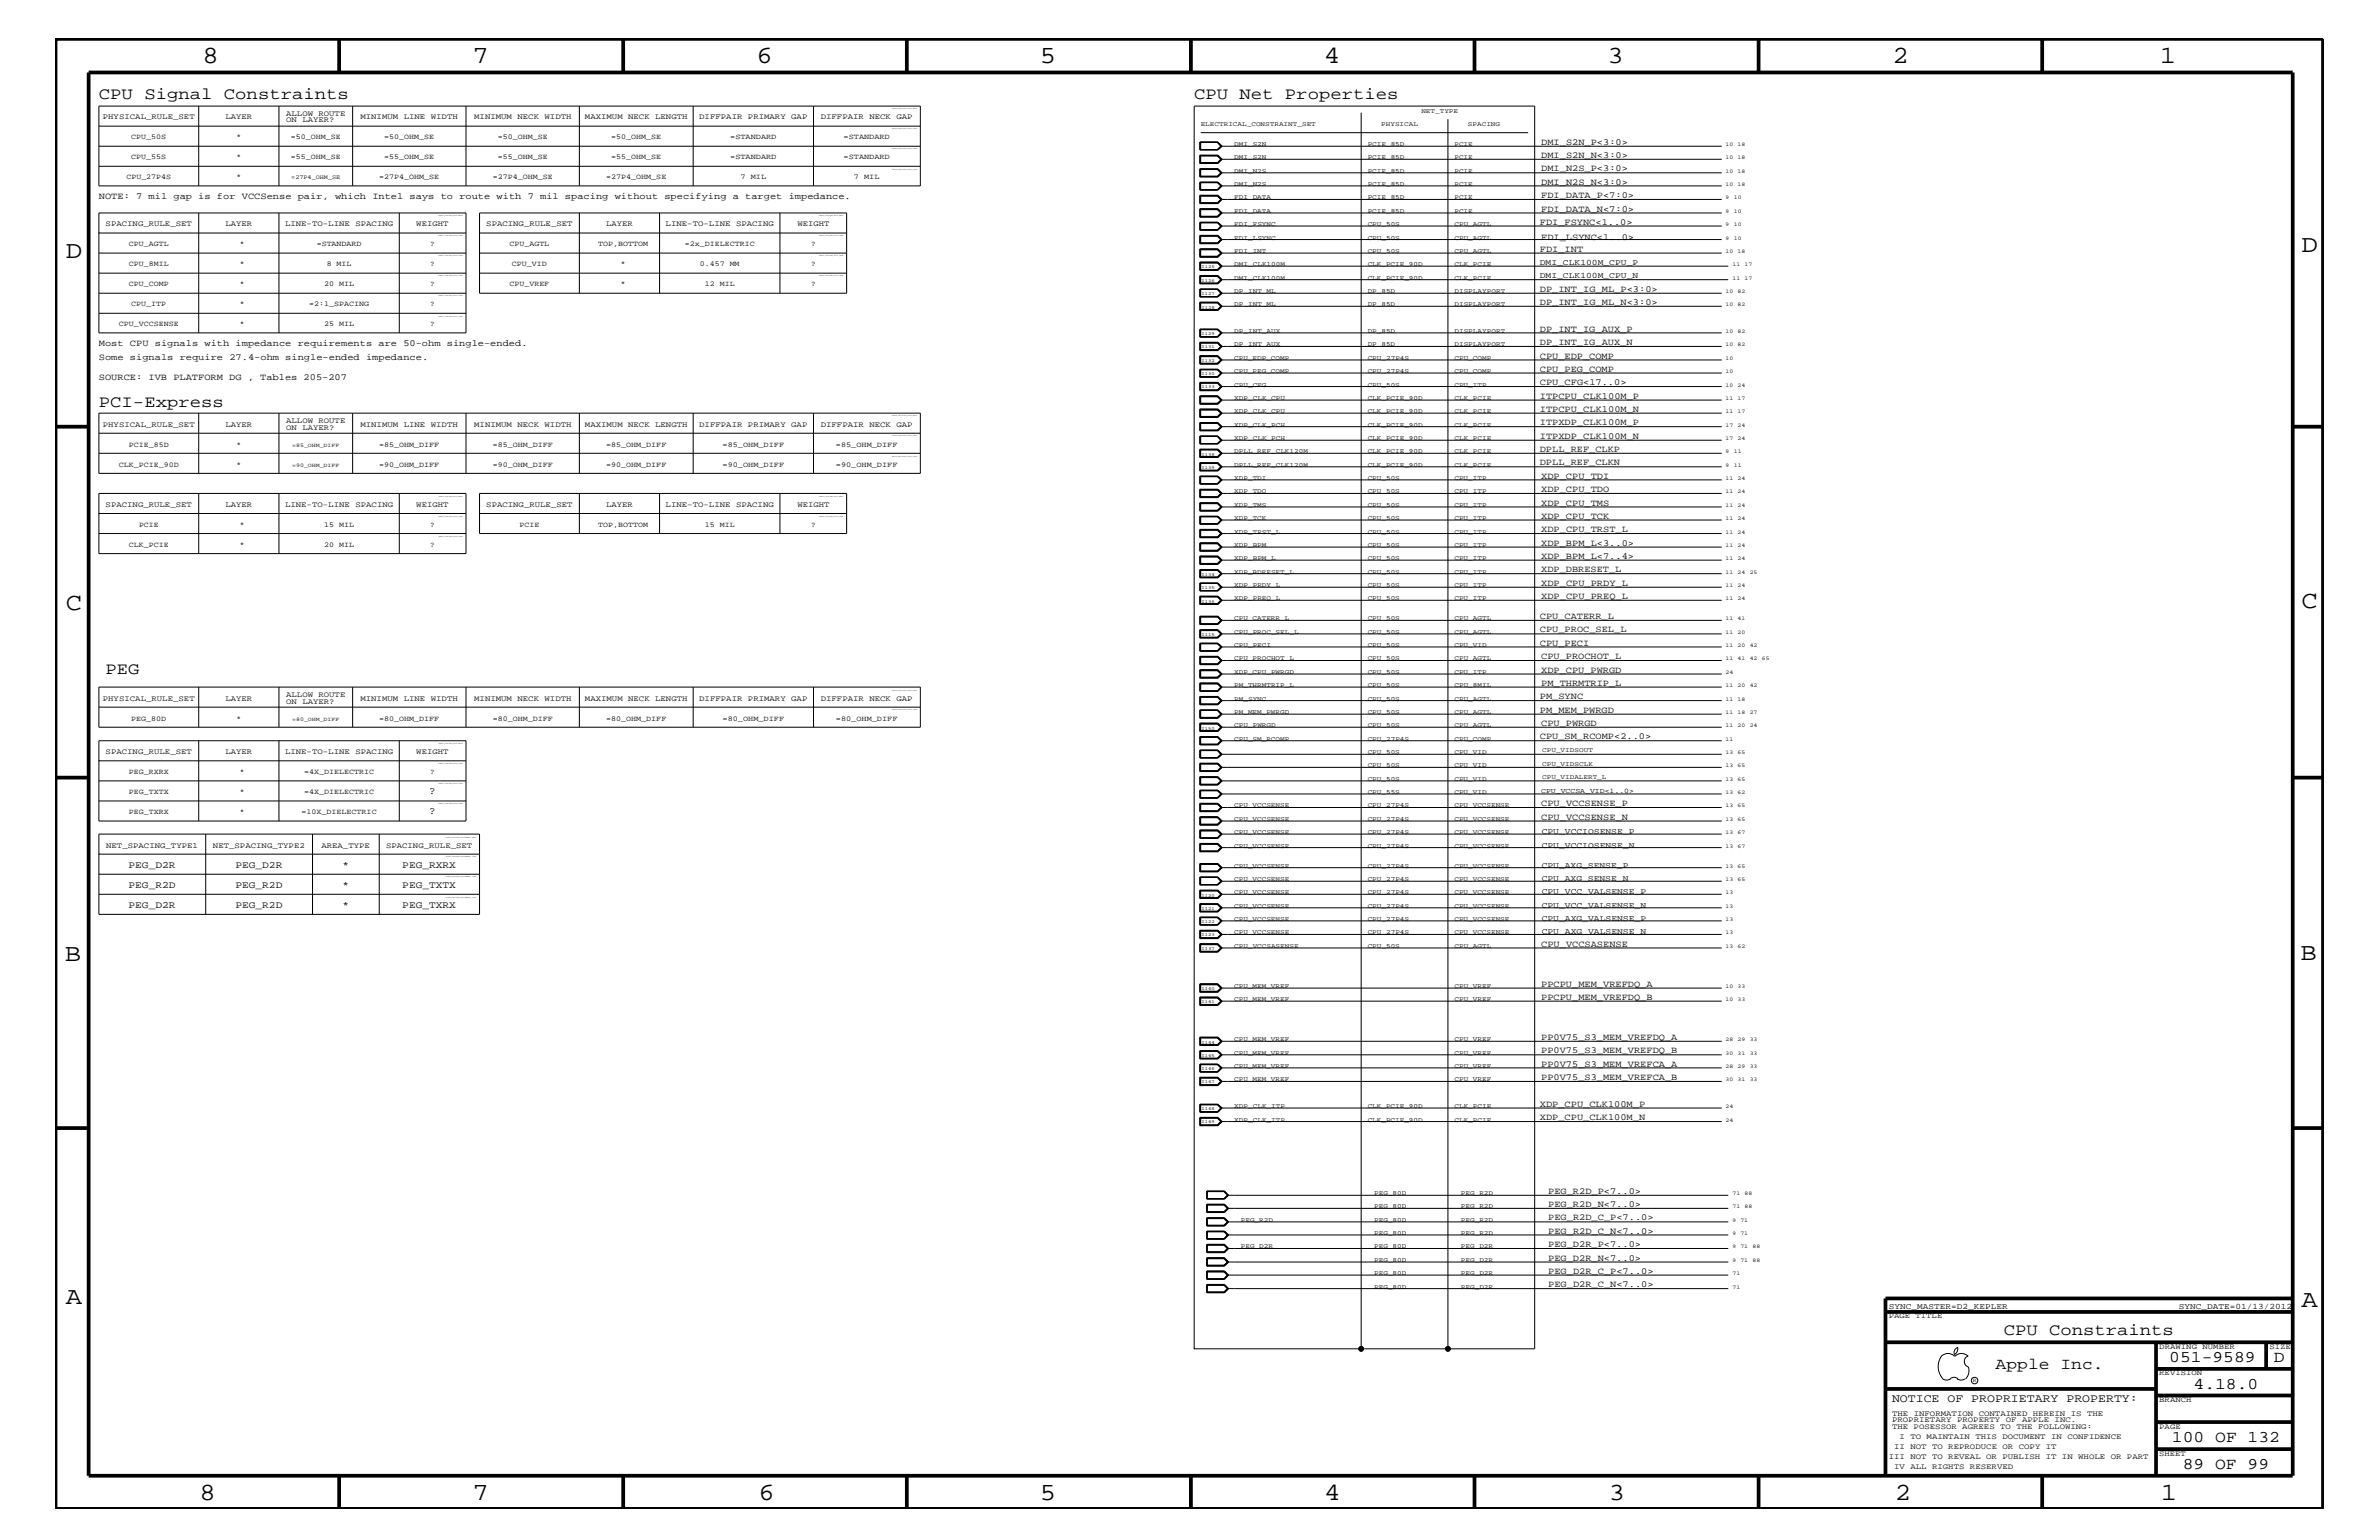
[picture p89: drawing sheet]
<svg xmlns="http://www.w3.org/2000/svg" width="432mm" height="279mm" viewBox="0 0 432 279" stroke-linecap="round" stroke-linejoin="round" font-family="sans-serif">
<defs><g id="words">
<g font-size="4.5">
<text x="36.7" y="11.5">8</text>
<text x="85.8" y="11.5">7</text>
<text x="137.3" y="11.5">6</text>
<text x="188.7" y="11.5">5</text>
<text x="240.3" y="11.5">4</text>
<text x="291.8" y="11.5">3</text>
<text x="343.5" y="11.5">2</text>
<text x="392" y="11.5">1</text>
<text x="11.9" y="46.8">D</text>
<text x="417.7" y="45.7">D</text>
<text x="11.9" y="110.6">C</text>
<text x="417.7" y="110.3">C</text>
<text x="11.8" y="174.3">B</text>
<text x="417.6" y="174.2">B</text>
<text x="11.9" y="236.7">A</text>
<text x="417.7" y="237.1">A</text>
<text x="36.2" y="272.1">8</text>
<text x="85.8" y="272.1">7</text>
<text x="137.7" y="272.1">6</text>
<text x="188.7" y="272.1">5</text>
<text x="240.4" y="272.1">4</text>
<text x="292" y="272.1">3</text>
<text x="343.9" y="272.1">2</text>
<text x="392.2" y="272.1">1</text>
</g>
<g font-size="3">
<text x="17.9" y="18">CPU Signal Constraints</text>
<text x="216.7" y="18">CPU Net Properties</text>
<text x="17.9" y="73.8">PCI-Express</text>
<text x="19.1" y="122.3">PEG</text>
<text x="363.7" y="242.3">CPU Constraints</text>
<text x="362.2" y="248.4">Apple Inc.</text>
<text x="393.7" y="247.1">051-9589</text>
<text x="398.1" y="252">4.18.0</text>
<text x="412.7" y="247.1">D</text>
<text x="394.2" y="261.6">100 OF 132</text>
<text x="396.2" y="266.6">89 OF 99</text>
</g>
<text font-size="2.1" x="343.4" y="254.4">NOTICE OF PROPRIETARY PROPERTY:</text>
<g font-size="1.9">
<text x="77.9" y="144">?</text>
<text x="77.9" y="147.7">?</text>
</g>
<g font-size="1.8">
<text x="23.3" y="161.1">PEG_R2D</text>
<text x="23.3" y="157.4">PEG_D2R</text>
<text x="42.7" y="161.1">PEG_R2D</text>
<text x="42.7" y="157.4">PEG_D2R</text>
<text x="62.1" y="161.1">*</text>
<text x="62.1" y="157.4">*</text>
<text x="73" y="161.1">PEG_TXTX</text>
<text x="73" y="157.4">PEG_RXRX</text>
<text x="23.3" y="164.7">PEG_D2R</text>
<text x="42.7" y="164.7">PEG_R2D</text>
<text x="62.1" y="164.7">*</text>
<text x="73" y="164.7">PEG_TXRX</text>
</g>
<g font-size="1.7">
<text x="279.7" y="26.3">DMI_S2N_P&lt;3:0&gt;</text>
<text x="279.7" y="28.6">DMI_S2N_N&lt;3:0&gt;</text>
<text x="279.7" y="35.9">FDI_DATA_P&lt;7:0&gt;</text>
<text x="279.7" y="33.6">DMI_N2S_N&lt;3:0&gt;</text>
<text x="279.7" y="31.1">DMI_N2S_P&lt;3:0&gt;</text>
<text x="17.9" y="36.2">NOTE: 7 mil gap is for VCCSense pair, which Intel says to route with 7 mil spacing without specifying a target impedance.</text>
<text x="279.5" y="40.8">FDI_FSYNC&lt;1..0&gt;</text>
<text x="279.7" y="38.4">FDI_DATA_N&lt;7:0&gt;</text>
<text x="279.5" y="45.7">FDI_INT</text>
<text x="279.7" y="43.5">FDI_LSYNC&lt;1..0&gt;</text>
<text x="279.5" y="52.9">DP_INT_IG_ML_P&lt;3:0&gt;</text>
<text x="279.5" y="55.3">DP_INT_IG_ML_N&lt;3:0&gt;</text>
<text x="17.9" y="65.3">Some signals require 27.4-ohm single-ended impedance.</text>
<text x="17.9" y="62.9">Most CPU signals with impedance requirements are 50-ohm single-ended.</text>
<text x="279.5" y="65.1">CPU_EDP_COMP</text>
<text x="279.5" y="62.6">DP_INT_IG_AUX_N</text>
<text x="279.5" y="60.2">DP_INT_IG_AUX_P</text>
<text x="17.9" y="68.9">SOURCE: IVB PLATFORM DG , Tables 205-207</text>
<text x="279.5" y="69.9">CPU_CFG&lt;17..0&gt;</text>
<text x="279.5" y="67.5">CPU_PEG_COMP</text>
<text x="279.5" y="74.7">ITPCPU_CLK100M_N</text>
<text x="279.5" y="72.3">ITPCPU_CLK100M_P</text>
<text x="279.5" y="77.2">ITPXDP_CLK100M_P</text>
<text x="279.5" y="82">DPLL_REF_CLKP</text>
<text x="279.5" y="79.6">ITPXDP_CLK100M_N</text>
<text x="279.5" y="84.4">DPLL_REF_CLKN</text>
<text x="279.7" y="86.9">XDP_CPU_TDI</text>
<text x="279.7" y="89.3">XDP_CPU_TDO</text>
<text x="279.7" y="91.7">XDP_CPU_TMS</text>
<text x="279.7" y="94.2">XDP_CPU_TCK</text>
<text x="279.7" y="101.4">XDP_BPM_L&lt;7..4&gt;</text>
<text x="279.7" y="96.5">XDP_CPU_TRST_L</text>
<text x="279.7" y="99">XDP_BPM_L&lt;3..0&gt;</text>
<text x="279.7" y="106.3">XDP_CPU_PRDY_L</text>
<text x="279.7" y="103.8">XDP_DBRESET_L</text>
<text x="279.5" y="112.3">CPU_CATERR_L</text>
<text x="279.7" y="108.7">XDP_CPU_PREQ_L</text>
<text x="279.5" y="117.2">CPU_PECI</text>
<text x="279.5" y="114.8">CPU_PROC_SEL_L</text>
<text x="279.7" y="119.6">CPU_PROCHOT_L</text>
<text x="279.7" y="122">XDP_CPU_PWRGD</text>
<text x="279.7" y="124.4">PM_THRMTRIP_L</text>
<text x="279.5" y="129.3">PM_MEM_PWRGD</text>
<text x="279.5" y="126.9">PM_SYNC</text>
<text x="279.7" y="131.7">CPU_PWRGD</text>
<text x="279.5" y="134.1">CPU_SM_RCOMP&lt;2..0&gt;</text>
<text x="279.7" y="146.2">CPU_VCCSENSE_P</text>
<text x="279.7" y="148.7">CPU_VCCSENSE_N</text>
<text x="279.7" y="171.7">CPU_VCCSASENSE</text>
<text x="279.7" y="179">PPCPU_MEM_VREFDQ_A</text>
<text x="279.7" y="181.4">PPCPU_MEM_VREFDQ_B</text>
<text x="279.7" y="188.7">PP0V75_S3_MEM_VREFDQ_A</text>
<text x="279.7" y="191.1">PP0V75_S3_MEM_VREFDQ_B</text>
<text x="279.7" y="193.6">PP0V75_S3_MEM_VREFCA_A</text>
<text x="279.7" y="195.9">PP0V75_S3_MEM_VREFCA_B</text>
<text x="279.5" y="203.2">XDP_CPU_CLK100M_N</text>
<text x="279.5" y="200.9">XDP_CPU_CLK100M_P</text>
<text x="281" y="216.6">PEG_R2D_P&lt;7..0&gt;</text>
<text x="281" y="219">PEG_R2D_N&lt;7..0&gt;</text>
<text x="281" y="221.4">PEG_R2D_C_P&lt;7..0&gt;</text>
<text x="281" y="223.9">PEG_R2D_C_N&lt;7..0&gt;</text>
<text x="281" y="226.3">PEG_D2R_P&lt;7..0&gt;</text>
<text x="281" y="231.1">PEG_D2R_C_P&lt;7..0&gt;</text>
<text x="281" y="233.5">PEG_D2R_C_N&lt;7..0&gt;</text>
<text x="281" y="228.7">PEG_D2R_N&lt;7..0&gt;</text>
</g>
<g font-size="1.5">
<text x="279.5" y="48">DMI_CLK100M_CPU_P</text>
<text x="279.5" y="50.5">DMI_CLK100M_CPU_N</text>
<text x="279.8" y="153.8">CPU_VCCIOSENSE_N</text>
<text x="279.8" y="151.3">CPU_VCCIOSENSE_P</text>
<text x="279.8" y="159.9">CPU_AXG_SENSE_N</text>
<text x="279.8" y="157.4">CPU_AXG_SENSE_P</text>
<text x="279.8" y="164.7">CPU_VCC_VALSENSE_N</text>
<text x="279.8" y="167.1">CPU_AXG_VALSENSE_P</text>
<text x="279.8" y="162.2">CPU_VCC_VALSENSE_P</text>
<text x="279.8" y="169.5">CPU_AXG_VALSENSE_N</text>
<text x="342.8" y="237.4">SYNC_MASTER=D2_KEPLER</text>
<text x="395.5" y="237.4">SYNC_DATE=01/13/2012</text>
</g>
<g font-size="1.4">
<text x="18.7" y="21.6">PHYSICAL_RULE_SET</text>
<text x="40.9" y="21.6">LAYER</text>
<text x="51.9" y="21">ALLOW ROUTE</text>
<text x="51.9" y="22.2">ON LAYER?</text>
<text x="65.4" y="21.6">MINIMUM LINE WIDTH</text>
<text x="86.1" y="21.6">MINIMUM NECK WIDTH</text>
<text x="106.2" y="21.6">MAXIMUM NECK LENGTH</text>
<text x="126.9" y="21.6">DIFFPAIR PRIMARY GAP</text>
<text x="149" y="21.6">DIFFPAIR NECK GAP</text>
<text x="23.8" y="25.3">CPU_50S</text>
<text x="23.8" y="28.9">CPU_55S</text>
<text x="42.9" y="25.3">*</text>
<text x="42.9" y="28.9">*</text>
<text x="52.8" y="28.9">=55_OHM_SE</text>
<text x="52.8" y="25.3">=50_OHM_SE</text>
<text x="69.7" y="25.3">=50_OHM_SE</text>
<text x="69.7" y="28.9">=55_OHM_SE</text>
<text x="90.4" y="25.3">=50_OHM_SE</text>
<text x="90.4" y="28.9">=55_OHM_SE</text>
<text x="111" y="25.3">=50_OHM_SE</text>
<text x="111" y="28.9">=55_OHM_SE</text>
<text x="132.5" y="25.3">=STANDARD</text>
<text x="132.5" y="28.9">=STANDARD</text>
<text x="153.1" y="25.3">=STANDARD</text>
<text x="153.1" y="28.9">=STANDARD</text>
<text x="22.9" y="32.5">CPU_27P4S</text>
<text x="42.9" y="32.5">*</text>
<text x="68.8" y="32.5">=27P4_OHM_SE</text>
<text x="89.5" y="32.5">=27P4_OHM_SE</text>
<text x="110" y="32.5">=27P4_OHM_SE</text>
<text x="134.4" y="32.5">7 MIL</text>
<text x="155" y="32.5">7 MIL</text>
<text x="19.2" y="41">SPACING_RULE_SET</text>
<text x="40.9" y="41">LAYER</text>
<text x="51.7" y="41">LINE-TO-LINE SPACING</text>
<text x="75.6" y="41">WEIGHT</text>
<text x="88.3" y="41">SPACING_RULE_SET</text>
<text x="110" y="41">LAYER</text>
<text x="120.8" y="41">LINE-TO-LINE SPACING</text>
<text x="144.7" y="41">WEIGHT</text>
<text x="23.4" y="44.6">CPU_AGTL</text>
<text x="43.5" y="44.6">*</text>
<text x="57.5" y="44.6">=STANDARD</text>
<text x="78.1" y="44.6">?</text>
<text x="92.5" y="44.6">CPU_AGTL</text>
<text x="108.6" y="44.6">TOP,BOTTOM</text>
<text x="124.3" y="44.6">=2x_DIELECTRIC</text>
<text x="147.2" y="44.6">?</text>
<text x="23.4" y="51.9">CPU_COMP</text>
<text x="23.4" y="48.3">CPU_8MIL</text>
<text x="43.5" y="51.9">*</text>
<text x="43.5" y="48.3">*</text>
<text x="58.8" y="51.9">20 MIL</text>
<text x="59.3" y="48.3">8 MIL</text>
<text x="78.1" y="51.9">?</text>
<text x="78.1" y="48.3">?</text>
<text x="92.5" y="51.9">CPU_VREF</text>
<text x="92.9" y="48.3">CPU_VID</text>
<text x="112.7" y="51.9">*</text>
<text x="112.7" y="48.3">*</text>
<text x="127" y="48.3">0.457 MM</text>
<text x="127.9" y="51.9">12 MIL</text>
<text x="147.2" y="48.3">?</text>
<text x="147.2" y="51.9">?</text>
<text x="21.5" y="59.2">CPU_VCCSENSE</text>
<text x="23.8" y="55.6">CPU_ITP</text>
<text x="43.5" y="59.2">*</text>
<text x="43.5" y="55.6">*</text>
<text x="56.1" y="55.6">=2:1_SPACING</text>
<text x="58.8" y="59.2">25 MIL</text>
<text x="78.1" y="59.2">?</text>
<text x="78.1" y="55.6">?</text>
<text x="18.7" y="77.4">PHYSICAL_RULE_SET</text>
<text x="40.9" y="77.4">LAYER</text>
<text x="51.9" y="76.8">ALLOW ROUTE</text>
<text x="65.4" y="77.4">MINIMUM LINE WIDTH</text>
<text x="86.1" y="77.4">MINIMUM NECK WIDTH</text>
<text x="106.2" y="77.4">MAXIMUM NECK LENGTH</text>
<text x="126.9" y="77.4">DIFFPAIR PRIMARY GAP</text>
<text x="149" y="77.4">DIFFPAIR NECK GAP</text>
<text x="23.4" y="81.1">PCIE_85D</text>
<text x="42.9" y="81.1">*</text>
<text x="51.9" y="78">ON LAYER?</text>
<text x="68.8" y="81.1">=85_OHM_DIFF</text>
<text x="89.5" y="81.1">=85_OHM_DIFF</text>
<text x="110" y="81.1">=85_OHM_DIFF</text>
<text x="131.1" y="81.1">=85_OHM_DIFF</text>
<text x="151.7" y="81.1">=85_OHM_DIFF</text>
<text x="21.5" y="84.7">CLK_PCIE_90D</text>
<text x="42.9" y="84.7">*</text>
<text x="68.8" y="84.7">=90_OHM_DIFF</text>
<text x="89.5" y="84.7">=90_OHM_DIFF</text>
<text x="110" y="84.7">=90_OHM_DIFF</text>
<text x="131.1" y="84.7">=90_OHM_DIFF</text>
<text x="151.7" y="84.7">=90_OHM_DIFF</text>
<text x="19.2" y="92">SPACING_RULE_SET</text>
<text x="25.2" y="95.6">PCIE</text>
<text x="40.9" y="92">LAYER</text>
<text x="43.5" y="95.6">*</text>
<text x="51.7" y="92">LINE-TO-LINE SPACING</text>
<text x="58.8" y="95.6">15 MIL</text>
<text x="75.6" y="92">WEIGHT</text>
<text x="78.1" y="95.6">?</text>
<text x="88.3" y="92">SPACING_RULE_SET</text>
<text x="94.3" y="95.6">PCIE</text>
<text x="108.6" y="95.6">TOP,BOTTOM</text>
<text x="110" y="92">LAYER</text>
<text x="120.8" y="92">LINE-TO-LINE SPACING</text>
<text x="127.9" y="95.6">15 MIL</text>
<text x="144.7" y="92">WEIGHT</text>
<text x="147.2" y="95.6">?</text>
<text x="23.4" y="99.3">CLK_PCIE</text>
<text x="43.5" y="99.3">*</text>
<text x="58.8" y="99.3">20 MIL</text>
<text x="78.1" y="99.3">?</text>
<text x="18.7" y="127.1">PHYSICAL_RULE_SET</text>
<text x="23.8" y="130.8">PEG_80D</text>
<text x="40.9" y="127.1">LAYER</text>
<text x="42.9" y="130.8">*</text>
<text x="51.9" y="126.5">ALLOW ROUTE</text>
<text x="51.9" y="127.7">ON LAYER?</text>
<text x="65.4" y="127.1">MINIMUM LINE WIDTH</text>
<text x="68.8" y="130.8">=80_OHM_DIFF</text>
<text x="86.1" y="127.1">MINIMUM NECK WIDTH</text>
<text x="89.5" y="130.8">=80_OHM_DIFF</text>
<text x="106.2" y="127.1">MAXIMUM NECK LENGTH</text>
<text x="110" y="130.8">=80_OHM_DIFF</text>
<text x="126.9" y="127.1">DIFFPAIR PRIMARY GAP</text>
<text x="131.1" y="130.8">=80_OHM_DIFF</text>
<text x="149" y="127.1">DIFFPAIR NECK GAP</text>
<text x="151.7" y="130.8">=80_OHM_DIFF</text>
<text x="19.2" y="136.8">SPACING_RULE_SET</text>
<text x="40.9" y="136.8">LAYER</text>
<text x="51.7" y="136.8">LINE-TO-LINE SPACING</text>
<text x="75.6" y="136.8">WEIGHT</text>
<text x="23.4" y="140.4">PEG_RXRX</text>
<text x="43.5" y="140.4">*</text>
<text x="55.2" y="140.4">=4X_DIELECTRIC</text>
<text x="78.1" y="140.4">?</text>
<text x="23.4" y="144">PEG_TXTX</text>
<text x="23.4" y="147.7">PEG_TXRX</text>
<text x="43.5" y="144">*</text>
<text x="43.5" y="147.7">*</text>
<text x="54.7" y="147.7">=10X_DIELECTRIC</text>
<text x="55.2" y="144">=4X_DIELECTRIC</text>
<text x="19.3" y="153.8">NET_SPACING_TYPE1</text>
<text x="38.7" y="153.8">NET_SPACING_TYPE2</text>
<text x="58.3" y="153.8">AREA_TYPE</text>
<text x="70.1" y="153.8">SPACING_RULE_SET</text>
<text x="342.8" y="239.2">PAGE TITLE</text>
<text x="391.9" y="244.7">DRAWING NUMBER</text>
<text x="411.9" y="244.7">SIZE</text>
<text x="391.9" y="249.5">REVISION</text>
<text x="343.4" y="256.8">THE INFORMATION CONTAINED HEREIN IS THE</text>
<text x="391.9" y="254.4">BRANCH</text>
<text x="343.4" y="258">PROPRIETARY PROPERTY OF APPLE INC.</text>
<text x="343.4" y="259.3">THE POSESSOR AGREES TO THE FOLLOWING:</text>
<text x="343.8" y="262.9">II NOT TO REPRODUCE OR COPY IT</text>
<text x="344.8" y="261.1">I TO MAINTAIN THIS DOCUMENT IN CONFIDENCE</text>
<text x="391.9" y="259.3">PAGE</text>
<text x="342.8" y="264.7">III NOT TO REVEAL OR PUBLISH IT IN WHOLE OR PART</text>
<text x="343.8" y="266.6">IV ALL RIGHTS RESERVED</text>
<text x="391.9" y="264.1">SHEET</text>
</g>
<text font-size="1.3" x="279.7" y="143.9">CPU_VCCSA_VID&lt;1..0&gt;</text>
<g font-size="1.2">
<text x="217.9" y="22.9">ELECTRICAL_CONSTRAINT_SET</text>
<text x="250.7" y="22.9">PHYSICAL</text>
<text x="258" y="20.4">NET_TYPE</text>
<text x="266.4" y="22.9">SPACING</text>
<text x="224" y="26.5">DMI_S2N</text>
<text x="224" y="28.9">DMI_S2N</text>
<text x="248.2" y="26.5">PCIE_85D</text>
<text x="248.2" y="28.9">PCIE_85D</text>
<text x="264" y="26.5">PCIE</text>
<text x="264" y="28.9">PCIE</text>
<text x="224" y="33.7">DMI_N2S</text>
<text x="224" y="31.4">DMI_N2S</text>
<text x="248.2" y="33.7">PCIE_85D</text>
<text x="248.2" y="31.4">PCIE_85D</text>
<text x="264" y="33.7">PCIE</text>
<text x="264" y="31.4">PCIE</text>
<text x="224" y="36.2">FDI_DATA</text>
<text x="224" y="41">FDI_FSYNC</text>
<text x="224" y="38.6">FDI_DATA</text>
<text x="248.2" y="36.2">PCIE_85D</text>
<text x="248.2" y="38.6">PCIE_85D</text>
<text x="248.2" y="41">CPU_50S</text>
<text x="264" y="36.2">PCIE</text>
<text x="264" y="38.6">PCIE</text>
<text x="264" y="41">CPU_AGTL</text>
<text x="224" y="45.9">FDI_INT</text>
<text x="224" y="43.5">FDI_LSYNC</text>
<text x="248.2" y="45.9">CPU_50S</text>
<text x="248.2" y="43.5">CPU_50S</text>
<text x="264" y="45.9">CPU_AGTL</text>
<text x="264" y="43.5">CPU_AGTL</text>
<text x="224" y="53.2">DP_INT_ML</text>
<text x="224" y="48.3">DMI_CLK100M</text>
<text x="224" y="50.7">DMI_CLK100M</text>
<text x="248.2" y="53.2">DP_85D</text>
<text x="248.2" y="48.3">CLK_PCIE_90D</text>
<text x="248.2" y="50.7">CLK_PCIE_90D</text>
<text x="264" y="53.2">DISPLAYPORT</text>
<text x="264" y="48.3">CLK_PCIE</text>
<text x="264" y="50.7">CLK_PCIE</text>
<text x="224" y="55.6">DP_INT_ML</text>
<text x="248.2" y="55.6">DP_85D</text>
<text x="264" y="55.6">DISPLAYPORT</text>
<text x="224" y="65.3">CPU_EDP_COMP</text>
<text x="224" y="62.9">DP_INT_AUX</text>
<text x="224" y="60.4">DP_INT_AUX</text>
<text x="248.2" y="65.3">CPU_27P4S</text>
<text x="248.2" y="62.9">DP_85D</text>
<text x="248.2" y="60.4">DP_85D</text>
<text x="264" y="65.3">CPU_COMP</text>
<text x="264" y="62.9">DISPLAYPORT</text>
<text x="264" y="60.4">DISPLAYPORT</text>
<text x="224" y="70.1">CPU_CFG</text>
<text x="224" y="67.7">CPU_PEG_COMP</text>
<text x="248.2" y="70.1">CPU_50S</text>
<text x="248.2" y="67.7">CPU_27P4S</text>
<text x="264" y="70.1">CPU_ITP</text>
<text x="264" y="67.7">CPU_COMP</text>
<text x="224" y="75">XDP_CLK_CPU</text>
<text x="224" y="72.6">XDP_CLK_CPU</text>
<text x="224" y="77.4">XDP_CLK_PCH</text>
<text x="248.2" y="75">CLK_PCIE_90D</text>
<text x="248.2" y="72.6">CLK_PCIE_90D</text>
<text x="248.2" y="77.4">CLK_PCIE_90D</text>
<text x="264" y="75">CLK_PCIE</text>
<text x="264" y="72.6">CLK_PCIE</text>
<text x="264" y="77.4">CLK_PCIE</text>
<text x="224" y="82.2">DPLL_REF_CLK120M</text>
<text x="224" y="79.9">XDP_CLK_PCH</text>
<text x="248.2" y="82.2">CLK_PCIE_90D</text>
<text x="248.2" y="79.9">CLK_PCIE_90D</text>
<text x="264" y="82.2">CLK_PCIE</text>
<text x="264" y="79.9">CLK_PCIE</text>
<text x="224" y="87.1">XDP_TDI</text>
<text x="224" y="89.5">XDP_TDO</text>
<text x="224" y="84.7">DPLL_REF_CLK120M</text>
<text x="248.2" y="84.7">CLK_PCIE_90D</text>
<text x="248.2" y="87.1">CPU_50S</text>
<text x="248.2" y="89.5">CPU_50S</text>
<text x="264" y="84.7">CLK_PCIE</text>
<text x="264" y="87.1">CPU_ITP</text>
<text x="264" y="89.5">CPU_ITP</text>
<text x="224" y="92">XDP_TMS</text>
<text x="224" y="94.3">XDP_TCK</text>
<text x="248.2" y="94.3">CPU_50S</text>
<text x="248.2" y="92">CPU_50S</text>
<text x="264" y="92">CPU_ITP</text>
<text x="264" y="94.3">CPU_ITP</text>
<text x="224" y="101.6">XDP_BPM_L</text>
<text x="224" y="96.8">XDP_TRST_L</text>
<text x="224" y="99.3">XDP_BPM</text>
<text x="248.2" y="101.6">CPU_50S</text>
<text x="248.2" y="96.8">CPU_50S</text>
<text x="248.2" y="99.3">CPU_50S</text>
<text x="264" y="101.6">CPU_ITP</text>
<text x="264" y="99.3">CPU_ITP</text>
<text x="264" y="96.8">CPU_ITP</text>
<text x="224" y="106.5">XDP_PRDY_L</text>
<text x="224" y="104.1">XDP_BDRESET_L</text>
<text x="248.2" y="106.5">CPU_50S</text>
<text x="248.2" y="104.1">CPU_50S</text>
<text x="264" y="104.1">CPU_ITP</text>
<text x="264" y="106.5">CPU_ITP</text>
<text x="224" y="108.9">XDP_PREQ_L</text>
<text x="224" y="112.6">CPU_CATERR_L</text>
<text x="248.2" y="108.9">CPU_50S</text>
<text x="248.2" y="112.6">CPU_50S</text>
<text x="264" y="108.9">CPU_ITP</text>
<text x="264" y="112.6">CPU_AGTL</text>
<text x="224" y="119.8">CPU_PROCHOT_L</text>
<text x="224" y="117.4">CPU_PECI</text>
<text x="224" y="115">CPU_PROC_SEL_L</text>
<text x="248.2" y="117.4">CPU_50S</text>
<text x="248.2" y="119.8">CPU_50S</text>
<text x="248.2" y="115">CPU_50S</text>
<text x="264" y="119.8">CPU_AGTL</text>
<text x="264" y="117.4">CPU_VID</text>
<text x="264" y="115">CPU_AGTL</text>
<text x="224" y="122.3">XDP_CPU_PWRGD</text>
<text x="224" y="124.7">PM_THRMTRIP_L</text>
<text x="248.2" y="122.3">CPU_50S</text>
<text x="248.2" y="124.7">CPU_50S</text>
<text x="264" y="122.3">CPU_ITP</text>
<text x="264" y="124.7">CPU_8MIL</text>
<text x="224" y="127.1">PM_SYNC</text>
<text x="224" y="131.9">CPU_PWRGD</text>
<text x="224" y="129.6">PM_MEM_PWRGD</text>
<text x="248.2" y="131.9">CPU_50S</text>
<text x="248.2" y="129.6">CPU_50S</text>
<text x="248.2" y="127.1">CPU_50S</text>
<text x="264" y="131.9">CPU_AGTL</text>
<text x="264" y="129.6">CPU_AGTL</text>
<text x="264" y="127.1">CPU_AGTL</text>
<text x="224" y="134.4">CPU_SM_RCOMP</text>
<text x="248.2" y="136.8">CPU_50S</text>
<text x="248.2" y="134.4">CPU_27P4S</text>
<text x="264" y="136.8">CPU_VID</text>
<text x="264" y="134.4">CPU_COMP</text>
<text x="279.9" y="136.5">CPU_VIDSOUT</text>
<text x="248.2" y="139.2">CPU_50S</text>
<text x="248.2" y="141.7">CPU_50S</text>
<text x="264" y="139.2">CPU_VID</text>
<text x="264" y="141.7">CPU_VID</text>
<text x="279.9" y="139">CPU_VIDSCLK</text>
<text x="279.9" y="141.3">CPU_VIDALERT_L</text>
<text x="224" y="146.5">CPU_VCCSENSE</text>
<text x="224" y="149">CPU_VCCSENSE</text>
<text x="248.2" y="146.5">CPU_27P4S</text>
<text x="248.2" y="149">CPU_27P4S</text>
<text x="248.2" y="144">CPU_55S</text>
<text x="264" y="146.5">CPU_VCCSENSE</text>
<text x="264" y="149">CPU_VCCSENSE</text>
<text x="264" y="144">CPU_VID</text>
<text x="224" y="153.8">CPU_VCCSENSE</text>
<text x="224" y="151.3">CPU_VCCSENSE</text>
<text x="248.2" y="153.8">CPU_27P4S</text>
<text x="248.2" y="151.3">CPU_27P4S</text>
<text x="264" y="153.8">CPU_VCCSENSE</text>
<text x="264" y="151.3">CPU_VCCSENSE</text>
<text x="224" y="159.9">CPU_VCCSENSE</text>
<text x="224" y="157.4">CPU_VCCSENSE</text>
<text x="248.2" y="159.9">CPU_27P4S</text>
<text x="248.2" y="157.4">CPU_27P4S</text>
<text x="264" y="159.9">CPU_VCCSENSE</text>
<text x="264" y="157.4">CPU_VCCSENSE</text>
<text x="224" y="164.7">CPU_VCCSENSE</text>
<text x="224" y="167.1">CPU_VCCSENSE</text>
<text x="224" y="162.2">CPU_VCCSENSE</text>
<text x="248.2" y="164.7">CPU_27P4S</text>
<text x="248.2" y="167.1">CPU_27P4S</text>
<text x="248.2" y="162.2">CPU_27P4S</text>
<text x="264" y="164.7">CPU_VCCSENSE</text>
<text x="264" y="167.1">CPU_VCCSENSE</text>
<text x="264" y="162.2">CPU_VCCSENSE</text>
<text x="224" y="172">CPU_VCCSASENSE</text>
<text x="224" y="169.5">CPU_VCCSENSE</text>
<text x="248.2" y="172">CPU_50S</text>
<text x="248.2" y="169.5">CPU_27P4S</text>
<text x="264" y="172">CPU_AGTL</text>
<text x="264" y="169.5">CPU_VCCSENSE</text>
<text x="224" y="179.3">CPU_MEM_VREF</text>
<text x="264" y="179.3">CPU_VREF</text>
<text x="224" y="181.6">CPU_MEM_VREF</text>
<text x="264" y="181.6">CPU_VREF</text>
<text x="224" y="188.9">CPU_MEM_VREF</text>
<text x="224" y="191.4">CPU_MEM_VREF</text>
<text x="264" y="188.9">CPU_VREF</text>
<text x="264" y="191.4">CPU_VREF</text>
<text x="224" y="193.7">CPU_MEM_VREF</text>
<text x="224" y="196.2">CPU_MEM_VREF</text>
<text x="264" y="193.7">CPU_VREF</text>
<text x="264" y="196.2">CPU_VREF</text>
<text x="224" y="203.5">XDP_CLK_ITP</text>
<text x="224" y="201">XDP_CLK_ITP</text>
<text x="248.2" y="203.5">CLK_PCIE_90D</text>
<text x="248.2" y="201">CLK_PCIE_90D</text>
<text x="264" y="203.5">CLK_PCIE</text>
<text x="264" y="201">CLK_PCIE</text>
<text x="225.2" y="221.7">PEG_R2D</text>
<text x="249.4" y="216.9">PEG_80D</text>
<text x="249.4" y="219.2">PEG_80D</text>
<text x="249.4" y="221.7">PEG_80D</text>
<text x="265.2" y="216.9">PEG_R2D</text>
<text x="265.2" y="219.2">PEG_R2D</text>
<text x="265.2" y="221.7">PEG_R2D</text>
<text x="225.2" y="226.5">PEG_D2R</text>
<text x="249.4" y="226.5">PEG_80D</text>
<text x="249.4" y="224.1">PEG_80D</text>
<text x="265.2" y="226.5">PEG_D2R</text>
<text x="265.2" y="224.1">PEG_R2D</text>
<text x="249.4" y="233.8">PEG_80D</text>
<text x="249.4" y="231.3">PEG_80D</text>
<text x="249.4" y="229">PEG_80D</text>
<text x="265.2" y="233.8">PEG_D2R</text>
<text x="265.2" y="231.3">PEG_D2R</text>
<text x="265.2" y="229">PEG_D2R</text>
</g>
<text font-size="1.1" x="52.9" y="32.5">=27P4_OHM_SE</text>
<g font-size="1">
<text x="313.2" y="26.5">10</text>
<text x="313.2" y="28.9">10</text>
<text x="315.4" y="26.5">18</text>
<text x="315.4" y="28.9">18</text>
<text x="313.2" y="33.7">10</text>
<text x="313.2" y="31.4">10</text>
<text x="315.4" y="33.7">18</text>
<text x="315.4" y="31.4">18</text>
<text x="313.2" y="36.2">9</text>
<text x="313.2" y="38.6">9</text>
<text x="313.2" y="41">9</text>
<text x="314.7" y="36.2">10</text>
<text x="314.7" y="38.6">10</text>
<text x="314.7" y="41">10</text>
<text x="313.2" y="43.5">9</text>
<text x="313.2" y="45.9">10</text>
<text x="314.7" y="43.5">10</text>
<text x="315.4" y="45.9">18</text>
<text x="313.2" y="53.2">10</text>
<text x="314.5" y="48.3">11</text>
<text x="314.5" y="50.7">11</text>
<text x="315.4" y="53.2">82</text>
<text x="316.7" y="48.3">17</text>
<text x="316.7" y="50.7">17</text>
<text x="313.2" y="55.6">10</text>
<text x="315.4" y="55.6">82</text>
<text x="313.2" y="65.3">10</text>
<text x="313.2" y="62.9">10</text>
<text x="313.2" y="60.4">10</text>
<text x="315.4" y="62.9">82</text>
<text x="315.4" y="60.4">82</text>
<text x="313.2" y="70.1">10</text>
<text x="313.2" y="67.7">10</text>
<text x="315.4" y="70.1">24</text>
<text x="313.2" y="72.6">11</text>
<text x="313.2" y="75">11</text>
<text x="313.2" y="77.4">17</text>
<text x="315.4" y="72.6">17</text>
<text x="315.4" y="75">17</text>
<text x="315.4" y="77.4">24</text>
<text x="53" y="81.1">=85_OHM_DIFF</text>
<text x="313.2" y="82.2">9</text>
<text x="313.2" y="79.9">17</text>
<text x="314.7" y="82.2">11</text>
<text x="315.4" y="79.9">24</text>
<text x="53" y="84.7">=90_OHM_DIFF</text>
<text x="313.2" y="87.1">11</text>
<text x="313.2" y="84.7">9</text>
<text x="313.2" y="89.5">11</text>
<text x="314.7" y="84.7">11</text>
<text x="315.4" y="87.1">24</text>
<text x="315.4" y="89.5">24</text>
<text x="313.2" y="92">11</text>
<text x="313.2" y="94.3">11</text>
<text x="315.4" y="92">24</text>
<text x="315.4" y="94.3">24</text>
<text x="313.2" y="101.6">11</text>
<text x="313.2" y="96.8">11</text>
<text x="313.2" y="99.3">11</text>
<text x="315.4" y="101.6">24</text>
<text x="315.4" y="96.8">24</text>
<text x="315.4" y="99.3">24</text>
<text x="313.2" y="106.5">11</text>
<text x="313.2" y="104.1">11</text>
<text x="315.4" y="106.5">24</text>
<text x="315.4" y="104.1">24</text>
<text x="317.6" y="104.1">25</text>
<text x="313.2" y="112.6">11</text>
<text x="313.2" y="108.9">11</text>
<text x="315.4" y="112.6">41</text>
<text x="315.4" y="108.9">24</text>
<text x="313.2" y="119.8">11</text>
<text x="313.2" y="115">11</text>
<text x="313.2" y="117.4">11</text>
<text x="315.4" y="119.8">41</text>
<text x="315.4" y="115">20</text>
<text x="315.4" y="117.4">20</text>
<text x="317.6" y="119.8">42</text>
<text x="317.6" y="117.4">42</text>
<text x="319.8" y="119.8">65</text>
<text x="313.2" y="124.7">11</text>
<text x="313.2" y="122.3">24</text>
<text x="315.4" y="124.7">20</text>
<text x="317.6" y="124.7">42</text>
<text x="53" y="130.8">=80_OHM_DIFF</text>
<text x="313.2" y="131.9">11</text>
<text x="313.2" y="129.6">11</text>
<text x="313.2" y="127.1">11</text>
<text x="315.4" y="131.9">20</text>
<text x="315.4" y="129.6">18</text>
<text x="315.4" y="127.1">18</text>
<text x="317.6" y="131.9">24</text>
<text x="317.6" y="129.6">27</text>
<text x="313.2" y="136.8">13</text>
<text x="313.2" y="134.4">11</text>
<text x="315.4" y="136.8">65</text>
<text x="313.2" y="139.2">13</text>
<text x="313.2" y="141.7">13</text>
<text x="315.4" y="139.2">65</text>
<text x="315.4" y="141.7">65</text>
<text x="313.2" y="146.5">13</text>
<text x="313.2" y="149">13</text>
<text x="313.2" y="144">13</text>
<text x="315.4" y="146.5">65</text>
<text x="315.4" y="149">65</text>
<text x="315.4" y="144">62</text>
<text x="313.2" y="153.8">13</text>
<text x="313.2" y="151.3">13</text>
<text x="315.4" y="153.8">67</text>
<text x="315.4" y="151.3">67</text>
<text x="313.2" y="159.9">13</text>
<text x="313.2" y="157.4">13</text>
<text x="315.4" y="159.9">65</text>
<text x="315.4" y="157.4">65</text>
<text x="313.2" y="164.7">13</text>
<text x="313.2" y="167.1">13</text>
<text x="313.2" y="162.2">13</text>
<text x="313.2" y="172">13</text>
<text x="313.2" y="169.5">13</text>
<text x="315.4" y="172">62</text>
<text x="313.2" y="179.3">10</text>
<text x="315.4" y="179.3">33</text>
<text x="313.2" y="181.6">10</text>
<text x="315.4" y="181.6">33</text>
<text x="313.2" y="188.9">28</text>
<text x="313.2" y="191.4">30</text>
<text x="315.4" y="188.9">29</text>
<text x="315.4" y="191.4">31</text>
<text x="317.6" y="188.9">33</text>
<text x="317.6" y="191.4">33</text>
<text x="313.2" y="193.7">28</text>
<text x="313.2" y="196.2">30</text>
<text x="315.4" y="193.7">29</text>
<text x="315.4" y="196.2">31</text>
<text x="317.6" y="193.7">33</text>
<text x="317.6" y="196.2">33</text>
<text x="313.2" y="203.5">24</text>
<text x="313.2" y="201">24</text>
<text x="314.5" y="216.9">71</text>
<text x="314.5" y="221.7">9</text>
<text x="314.5" y="219.2">71</text>
<text x="315.9" y="221.7">71</text>
<text x="316.7" y="216.9">88</text>
<text x="316.7" y="219.2">88</text>
<text x="314.5" y="224.1">9</text>
<text x="314.5" y="226.5">9</text>
<text x="315.9" y="224.1">71</text>
<text x="315.9" y="226.5">71</text>
<text x="318.1" y="226.5">88</text>
<text x="314.5" y="229">9</text>
<text x="314.5" y="231.3">71</text>
<text x="314.5" y="233.8">71</text>
<text x="315.9" y="229">71</text>
<text x="318.1" y="229">88</text>
<text x="358.1" y="250.7">R</text>
</g>
<g font-size=".8">
<text x="218.1" y="48.7">I125</text>
<text x="218.1" y="51.1">I126</text>
<text x="218.1" y="53.5">I127</text>
<text x="218.1" y="56">I128</text>
<text x="218.1" y="60.8">I129</text>
<text x="218.1" y="63.2">I131</text>
<text x="218.1" y="65.6">I132</text>
<text x="218.1" y="68.1">I130</text>
<text x="218.1" y="70.5">I133</text>
<text x="218.1" y="82.7">I138</text>
<text x="218.1" y="85">I139</text>
<text x="218.1" y="104.4">I134</text>
<text x="218.1" y="106.9">I135</text>
<text x="218.1" y="109.3">I136</text>
<text x="218.1" y="115.3">I115</text>
<text x="218.1" y="132.4">I150</text>
<text x="218.1" y="162.7">I120</text>
<text x="218.1" y="165">I121</text>
<text x="218.1" y="167.5">I122</text>
<text x="218.1" y="169.9">I123</text>
<text x="218.1" y="172.3">I137</text>
<text x="218.1" y="179.6">I140</text>
<text x="218.1" y="182.1">I141</text>
<text x="218.1" y="189.3">I144</text>
<text x="218.1" y="191.7">I145</text>
<text x="218.1" y="194.2">I146</text>
<text x="218.1" y="196.5">I147</text>
<text x="218.1" y="201.5">I148</text>
<text x="218.1" y="203.8">I149</text>
</g>
<g font-size=".3">
<text x="161.9" y="19.8">TABLE_PHYSICAL_RULE_HEAD</text>
<text x="161.9" y="23.5">TABLE_PHYSICAL_RULE_ITEM</text>
<text x="161.9" y="27.1">TABLE_PHYSICAL_RULE_ITEM</text>
<text x="161.9" y="30.8">TABLE_PHYSICAL_RULE_ITEM</text>
<text x="79.6" y="39.2">TABLE_SPACING_RULE_HEAD</text>
<text x="148.7" y="39.2">TABLE_SPACING_RULE_HEAD</text>
<text x="79.6" y="46.5">TABLE_SPACING_RULE_ITEM</text>
<text x="79.6" y="42.9">TABLE_SPACING_RULE_ITEM</text>
<text x="148.7" y="46.5">TABLE_SPACING_RULE_ITEM</text>
<text x="148.7" y="42.9">TABLE_SPACING_RULE_ITEM</text>
<text x="79.6" y="53.8">TABLE_SPACING_RULE_ITEM</text>
<text x="79.6" y="50.2">TABLE_SPACING_RULE_ITEM</text>
<text x="148.7" y="50.2">TABLE_SPACING_RULE_ITEM</text>
<text x="79.6" y="57.4">TABLE_SPACING_RULE_ITEM</text>
<text x="161.9" y="75.6">TABLE_PHYSICAL_RULE_HEAD</text>
<text x="161.9" y="79.2">TABLE_PHYSICAL_RULE_ITEM</text>
<text x="161.9" y="82.8">TABLE_PHYSICAL_RULE_ITEM</text>
<text x="79.6" y="90.1">TABLE_SPACING_RULE_HEAD</text>
<text x="79.6" y="93.8">TABLE_SPACING_RULE_ITEM</text>
<text x="148.7" y="93.8">TABLE_SPACING_RULE_ITEM</text>
<text x="148.7" y="90.1">TABLE_SPACING_RULE_HEAD</text>
<text x="79.6" y="97.4">TABLE_SPACING_RULE_ITEM</text>
<text x="161.9" y="125.3">TABLE_PHYSICAL_RULE_HEAD</text>
<text x="161.9" y="128.9">TABLE_PHYSICAL_RULE_ITEM</text>
<text x="79.6" y="135">TABLE_SPACING_RULE_HEAD</text>
<text x="79.6" y="138.6">TABLE_SPACING_RULE_ITEM</text>
<text x="79.6" y="142.3">TABLE_SPACING_RULE_ITEM</text>
<text x="79.6" y="145.9">TABLE_SPACING_RULE_ITEM</text>
<text x="80.9" y="152">TABLE_SPACING_ASSIGNMENT_HEAD</text>
<text x="80.9" y="155.6">TABLE_SPACING_ASSIGNMENT_ITEM</text>
<text x="80.9" y="159.2">TABLE_SPACING_ASSIGNMENT_ITEM</text>
<text x="80.9" y="162.8">TABLE_SPACING_ASSIGNMENT_ITEM</text>
</g>
</g></defs>
<g fill="none" stroke="#000" stroke-width=".18">
<path d="M17.9 19.2h149.1v14.5h-149.1zM36.1 19.2v14.5M50.6 19.2v14.5M64 19.2v14.5M84.6 19.2v14.5M105.2 19.2v14.5M125.8 19.2v14.5M147.7 19.2v14.5M17.9 26.5h149.1M17.9 22.9h149.1M17.9 30.2h149.1M36.1 38.6v21.8"/>
<path d="M50.6 38.6v21.8M72.5 38.6v21.8M105.2 38.6v14.6M119.7 38.6v14.6M141.6 38.6v14.6M217.8 25.8h3.3l.7 .7-.7 .7h-3.3zM217.8 28.1h3.3l.7 .8-.7 .8h-3.3zM217.8 30.6h3.3l.7 .8-.7 .7h-3.3zM217.8 33h3.3l.7 .7-.7 .8h-3.3zM217.8 35.4h3.3l.7 .8-.7 .7h-3.3zM217.8 37.9h3.3l.7 .7-.7 .8h-3.3zM217.8 25.8v1.4"/>
<path d="M217.8 33v1.5M217.8 37.9v1.4h3.2M217.8 27.1h3.2M217.8 25.9h3.2M217.8 34.4h3.2M217.8 33.1h3.2M217.8 38h3.2l.7 .6-.7 .7M217.9 25.9v1.2M217.9 28.3h3.1l.6 .6-.6 .6h-3.1zM217.9 30.8h3.1l.6 .6-.6 .5h-3.1zM217.9 33.1v1.3M217.9 35.6h3.1l.6 .6-.6 .6h-3.1z"/>
<path d="M217.9 38h3.1l.6 .6-.6 .6h-3.1zM217.9 24.1h59.5M221 28.2h-3.2v1.5M221 30.7h-3.2v1.3h3.2M221 35.5h-3.2v1.4h3.2M221 25.9l.7 .6-.7 .6M221 25.8l.7 .7-.7 .7M221 25.9l.6 .6M221 28.2l.7 .7-.7 .7h-3.2M221 28.2l.7 .7-.7 .8M221 30.7l.7 .7-.7 .6M221 33.1l.7 .6-.7 .7"/>
<path d="M221 33l.7 .7-.7 .8M221 33.1l.6 .6M221 35.5l.7 .7-.7 .7M221 37.9l.7 .7-.7 .7M221.6 26.5l-.6 .6M221.6 26.5h90.9M221.6 28.9h90.9M221.6 31.4h90.9M221.6 33.7l-.6 .7M221.6 33.7h90.9M221.6 36.2h90.9M221.6 38.6h90.9"/>
<path d="M247.1 20.4v224.3h-30.4v-225.5h61.9v225.5h-15.8v-223.1M17.9 42.3v18.1h66.7v-21.8h-66.7v3.7h66.7M17.9 53.2h66.7M17.9 45.9h66.7M17.9 56.8h66.7M17.9 49.6h66.7M87 42.3v10.9h66.7v-14.6h-66.7v3.7h66.7M87 45.9h66.7M87 49.6h66.7M217.8 40.3h3.3l.7 .7-.7 .8h-3.3zM217.8 42.7h3.3l.7 .8-.7 .7h-3.3zM217.8 45.2h3.3l.7 .7-.7 .8h-3.3z"/>
<path d="M217.8 47.5h3.3l.7 .8-.7 .8h-3.3zM217.8 50h3.3l.7 .7-.7 .8h-3.3zM217.8 52.4h3.3l.7 .8-.7 .7h-3.3zM217.8 54.8h3.3l.7 .8-.7 .7h-3.3zM217.8 59.7h3.3l.7 .7-.7 .8h-3.3zM217.8 40.3v1.5M217.8 45.2v1.4h3.2l.7-.7-.7-.7M217.8 49.1v-1.5h3.2l.7 .7-.7 .8M217.8 52.4v1.5M217.8 59.7v1.5M217.8 47.7h3.2M217.8 53.8h3.2"/>
<path d="M217.8 52.5h3.2M217.8 59.8h3.2M217.8 41.7h3.2M217.8 40.4h3.2M217.8 46.5h3.2M217.8 45.2h3.2l.7 .7-.7 .6M217.9 40.4v1.3M217.9 42.9h3.1l.6 .6-.6 .6h-3.1zM217.9 47.7v1.2h3.1l.6-.6M217.9 50.2h3.1l.6 .5-.6 .6h-3.1zM217.9 52.5v1.3M217.9 55h3.1l.6 .6-.6 .6h-3.1z"/>
<path d="M217.9 59.8v1.3M221 42.8h-3.2v1.3h3.2M221 50.1h-3.2v1.3h3.2M221 54.9h-3.2v1.4M221 47.7l.7 .6-.7 .7h-3.2M221 47.7l.6 .6M221 50.1l.7 .6-.7 .7M221 52.5l.7 .7-.7 .6M221 52.4l.7 .8-.7 .7M221 52.5l.6 .7M221 54.9l.7 .7-.7 .6h-3.2M221 54.9l.7 .7-.7 .7"/>
<path d="M221 59.8l.7 .6-.7 .7M221 59.7l.7 .7-.7 .8M221 59.8l.6 .6M221 40.4l.7 .6-.7 .7M221 40.3l.7 .7-.7 .8M221 40.4l.6 .6M221 42.8l.7 .7-.7 .6M221.6 45.9l-.6-.6h-3.1v1.2M221.6 48.3h92.1M221.6 50.7h92.1M221.6 53.2l-.6 .6M221.6 53.2h90.9"/>
<path d="M221.6 55.6h90.9M221.6 41l-.6 .7M221.6 41h90.9M221.6 43.5h90.9M221.6 45.9l-.6 .6M221.6 45.9h90.9M17.9 75h149.1v10.9h-149.1zM17.9 78.6h149.1M36.1 75v10.9M50.6 75v10.9M64 75v10.9M84.6 75v10.9"/>
<path d="M105.2 75v10.9M125.8 75v10.9M147.7 75v10.9M217.8 62.1h3.3l.7 .8-.7 .7h-3.3zM217.8 64.5h3.3l.7 .8-.7 .8h-3.3zM217.8 67h3.3l.7 .7-.7 .7h-3.3zM217.8 69.4h3.3l.7 .7-.7 .8h-3.3zM217.8 71.8h3.3l.7 .8-.7 .7h-3.3zM217.8 74.2h3.3l.7 .8-.7 .7h-3.3zM217.8 76.7h3.3l.7 .7-.7 .8h-3.3zM217.8 79.1h3.3l.7 .8-.7 .6h-3.3zM217.8 64.5v1.5h3.2"/>
<path d="M217.8 67v1.4M217.8 71.8v1.5h3.2l.7-.7-.7-.8M217.8 75.7v-1.4h3.2l.7 .7-.7 .7M217.8 79.1v1.4M217.8 61.1h3.2M217.8 68.4h3.2M217.8 67.1h3.2M217.8 64.6h3.2l.7 .7-.7 .7M217.8 79.2h3.2M217.8 73.2h3.2M217.8 71.9h3.2l.7 .7-.7 .6M217.8 74.4h3.2"/>
<path d="M217.9 62.3h3.1l.6 .6-.6 .5h-3.1zM217.9 64.7h3.1l.6 .6-.6 .6h-3.1zM217.9 67.1v1.3M217.9 69.5h3.1l.6 .6-.6 .6h-3.1zM217.9 74.4v1.2h3.1l.6-.6M217.9 76.8h3.1l.6 .6-.6 .6h-3.1zM217.9 79.2v1.3M221 62.2h-3.2v1.3h3.2M221 69.5h-3.2v1.3h3.2M221 76.7h-3.2v1.4h3.2M221 67.1l.7 .6-.7 .7M221 67l.7 .7-.7 .7"/>
<path d="M221 67.1l.6 .6M221 62.2l.7 .7-.7 .6M221 64.5l.7 .8-.7 .7M221 69.5l.7 .6-.7 .7M221 76.7l.7 .7-.7 .7M221 79.2l.7 .7-.7 .6M221 79.1l.7 .8-.7 .6M221 79.2l.6 .7M221 74.4l.7 .6-.7 .6h-3.2M221 74.4l.6 .6M221.6 72.6l-.6-.6h-3.1v1.2M221.6 60.4l-.6 .7"/>
<path d="M221.6 60.4h90.9M221.6 67.7l-.6 .7M221.6 67.7h90.9M221.6 62.9h90.9M221.6 65.3h90.9M221.6 70.1h90.9M221.6 77.4h90.9M221.6 79.9l-.6 .6M221.6 79.9h90.9M221.6 72.6l-.6 .6M221.6 72.6h90.9M221.6 75h90.9"/>
<path d="M17.9 93.2v7.2h66.7v-10.9h-66.7v3.7h66.7M17.9 82.2h149.1M17.9 96.8h66.7M36.1 89.5v10.9M50.6 89.5v10.9M72.5 89.5v10.9M87 93.2v3.6h66.7v-7.3h-66.7v3.7h66.7M105.2 89.5v7.3M119.7 89.5v7.3M141.6 89.5v7.3M217.8 81.5h3.3l.7 .7-.7 .8h-3.3zM217.8 83.9h3.3l.7 .8-.7 .8h-3.3z"/>
<path d="M217.8 86.4h3.3l.7 .7-.7 .7h-3.3zM217.8 88.8h3.3l.7 .7-.7 .8h-3.3zM217.8 91.2h3.3l.7 .8-.7 .7h-3.3zM217.8 93.7h3.3l.7 .6-.7 .8h-3.3zM217.8 96h3.3l.7 .8-.7 .8h-3.3zM217.8 98.5h3.3l.7 .8-.7 .7h-3.3zM217.8 86.4v1.4M217.8 91.2v1.5h3.2M217.8 93.7v1.4M217.8 98.5v1.4h3.2l.7-.6-.7-.8M217.8 99.9h3.2M217.8 98.6h3.2l.7 .7-.7 .6"/>
<path d="M217.8 95h3.2M217.8 93.8h3.2M217.8 91.3h3.2l.7 .7-.7 .7M217.8 87.7h3.2M217.8 86.5h3.2M217.8 80.5h3.2M217.9 81.6h3.1l.6 .6-.6 .6h-3.1zM217.9 84.1h3.1l.6 .6-.6 .6h-3.1zM217.9 86.5v1.2M217.9 88.9h3.1l.6 .6-.6 .6h-3.1zM217.9 91.4h3.1l.6 .6-.6 .6h-3.1zM217.9 93.8v1.2"/>
<path d="M217.9 96.2h3.1l.6 .6-.6 .6h-3.1zM221 81.6h-3.2v1.4M221 84h-3.2v1.4h3.2M221 88.8h-3.2v1.4h3.2M221 96.1h-3.2v1.4h3.2M221 81.6l.7 .6-.7 .7h-3.2M221 81.6l.7 .6-.7 .8M221 84l.7 .7-.7 .7M221 96.1l.7 .7-.7 .7M221 93.8l.7 .5-.7 .7M221 93.7l.7 .6-.7 .8M221 93.8l.6 .5"/>
<path d="M221 91.2l.7 .8-.7 .7M221 88.8l.7 .7-.7 .7M221 86.5l.7 .6-.7 .6M221 86.4l.7 .7-.7 .7M221 86.5l.6 .6M221.6 99.3l-.6-.6h-3.1v1.2M221.6 82.2h90.9M221.6 84.7h90.9M221.6 99.3l-.6 .6M221.6 99.3h90.9M221.6 96.8h90.9M221.6 94.3l-.6 .7"/>
<path d="M221.6 94.3h90.9M221.6 92h90.9M221.6 89.5h90.9M221.6 87.1l-.6 .6M221.6 87.1h90.9M217.8 100.9h3.3l.7 .7-.7 .8h-3.3zM217.8 103.3h3.3l.7 .8-.7 .7h-3.3zM217.8 105.8h3.3l.7 .7-.7 .7h-3.3zM217.8 108.1h3.3l.7 .8-.7 .8h-3.3zM217.8 111.8h3.3l.7 .8-.7 .7h-3.3zM217.8 114.2h3.3l.7 .8-.7 .8h-3.3zM217.8 116.7h3.3l.7 .7-.7 .7h-3.3z"/>
<path d="M217.8 119.1h3.3l.7 .7-.7 .8h-3.3zM217.8 102.4v-1.4h3.2l.7 .6-.7 .8M217.8 105.8v1.4M217.8 116.7v1.4M217.8 107.1h3.2M217.8 105.9h3.2M217.8 118.1h3.2M217.8 116.8h3.2M217.8 101h3.2M217.9 101v1.2h3.1l.6-.6M217.9 103.5h3.1l.6 .6-.6 .6h-3.1zM217.9 105.9v1.2"/>
<path d="M217.9 108.3h3.1l.6 .6-.6 .6h-3.1zM217.9 112h3.1l.6 .6-.6 .5h-3.1zM217.9 114.4h3.1l.6 .6-.6 .6h-3.1zM217.9 116.8v1.3M217.9 119.2h3.1l.6 .6-.6 .6h-3.1zM221 103.4h-3.2v1.4h3.2M221 108.2h-3.2v1.5M221 111.9h-3.2v1.3h3.2M221 114.3h-3.2v1.4h3.2M221 119.2h-3.2v1.3h3.2M221 114.3l.7 .7-.7 .7M221 103.4l.7 .7-.7 .7"/>
<path d="M221 105.9l.7 .6-.7 .6M221 105.8l.7 .7-.7 .7M221 105.9l.6 .6M221 108.2l.7 .7-.7 .7h-3.2M221 108.2l.7 .7-.7 .8M221 119.2l.7 .6-.7 .7M221 111.9l.7 .7-.7 .6M221 116.8l.7 .6-.7 .7M221 116.7l.7 .7-.7 .7M221 116.8l.6 .6M221 101l.7 .6-.7 .7h-3.2M221 101l.6 .6"/>
<path d="M221.6 115h90.9M221.6 104.1h90.9M221.6 106.5l-.6 .6M221.6 106.5h90.9M221.6 108.9h90.9M221.6 119.8h90.9M221.6 112.6h90.9M221.6 117.4l-.6 .7M221.6 117.4h90.9M221.6 101.6h90.9M17.9 138v11h66.7v-14.6h-66.7v3.6h66.7M17.9 124.7h149.1v7.2h-149.1z"/>
<path d="M17.9 128.3h149.1M36.1 124.7v7.2M36.1 134.4v14.6M50.6 124.7v7.2M50.6 134.4v14.6M64 124.7v7.2M72.5 134.4v14.6M84.6 124.7v7.2M105.2 124.7v7.2M125.8 124.7v7.2M147.7 124.7v7.2M217.8 121.5h3.3l.7 .8-.7 .7h-3.3z"/>
<path d="M217.8 123.9h3.3l.7 .8-.7 .7h-3.3zM217.8 126.4h3.3l.7 .7-.7 .8h-3.3zM217.8 128.8h3.3l.7 .8-.7 .7h-3.3zM217.8 131.2h3.3l.7 .7-.7 .8h-3.3zM217.8 133.6h3.3l.7 .8-.7 .8h-3.3zM217.8 136.1h3.3l.7 .7-.7 .7h-3.3zM217.8 138.5h3.3l.7 .7-.7 .8h-3.3zM217.8 121.5v1.5h3.2l.7-.7-.7-.8M217.8 125.4v-1.4h3.2l.7 .7-.7 .7M217.8 128.8v1.4h3.2l.7-.6-.7-.8M217.8 132.7v-1.4h3.2l.7 .6-.7 .8M217.8 136.1v1.4"/>
<path d="M217.8 137.4h3.2M217.8 136.2h3.2M217.8 131.3h3.2M217.8 122.9h3.2M217.8 121.6h3.2l.7 .7-.7 .6M217.8 125.3h3.2M217.8 124.1h3.2M217.8 130.2h3.2M217.8 128.9h3.2M217.9 124.1v1.2M217.9 126.5h3.1l.6 .6-.6 .6h-3.1zM217.9 128.9v1.3"/>
<path d="M217.9 131.3v1.2h3.1l.6-.6M217.9 133.8h3.1l.6 .6-.6 .6h-3.1zM217.9 136.2v1.2M217.9 138.6h3.1l.6 .6-.6 .6h-3.1zM221 126.4h-3.2v1.4h3.2M221 133.7h-3.2v1.4h3.2M221 138.5h-3.2v1.4h3.2M221 136.2l.7 .6-.7 .6M221 136.1l.7 .7-.7 .7M221 136.2l.6 .6M221 138.5l.7 .7-.7 .7M221 131.3l.7 .6-.7 .7h-3.2"/>
<path d="M221 131.3l.6 .6M221 126.4l.7 .7-.7 .7M221 124.1l.7 .6-.7 .6M221 124.1l.6 .6M221 128.9l.7 .7-.7 .6M221 128.9l.6 .7M221 133.7l.7 .7-.7 .7M221.6 122.3l-.6-.6h-3.1v1.2M221.6 136.8l-.6 .6M221.6 136.8h90.9M221.6 139.2h90.9M221.6 131.9h90.9"/>
<path d="M221.6 127.1h90.9M221.6 122.3l-.6 .6M221.6 122.3h90.9M221.6 124.7l-.6 .6M221.6 124.7h90.9M221.6 129.6l-.6 .6M221.6 129.6h90.9M221.6 134.4h90.9M17.9 155v10.9h69.1v-14.6h-69.1v3.7h69.1M17.9 141.7h66.7M17.9 145.3h66.7M17.9 158.6h69.1"/>
<path d="M37.3 151.3v14.6M56.7 151.3v14.6M68.8 151.3v14.6M217.8 150.6h3.3l.7 .7-.7 .8h-3.3zM217.8 140.9h3.3l.7 .8-.7 .7h-3.3zM217.8 143.4h3.3l.7 .6-.7 .8h-3.3zM217.8 145.7h3.3l.7 .8-.7 .8h-3.3zM217.8 148.2h3.3l.7 .8-.7 .7h-3.3zM217.8 153h3.3l.7 .8-.7 .7h-3.3zM217.8 156.7h3.3l.7 .7-.7 .8h-3.3zM217.8 159.1h3.3l.7 .8-.7 .7h-3.3zM217.8 152h3.2"/>
<path d="M217.8 152.1v-1.4h3.2l.7 .6-.7 .8M217.8 143.4v1.4M217.8 148.2v1.4h3.2l.7-.6-.7-.8M217.8 159.1v1.5M217.8 150.7h3.2M217.8 144.7h3.2M217.8 143.5h3.2M217.8 149.5h3.2M217.8 148.3h3.2l.7 .7-.7 .5M217.8 159.2h3.2M217.9 141.1h3.1l.6 .6-.6 .6h-3.1zM217.9 143.5v1.2"/>
<path d="M217.9 145.9h3.1l.6 .6-.6 .6h-3.1zM217.9 150.7v1.3M217.9 153.2h3.1l.6 .6-.6 .6h-3.1zM217.9 156.8h3.1l.6 .6-.6 .6h-3.1zM217.9 159.2v1.3M221 150.7l.7 .6-.7 .7M221 141h-3.2v1.4h3.2M221 145.8h-3.2v1.4h3.2M221 153.1h-3.2v1.4h3.2M221 156.7h-3.2v1.4h3.2M221 150.7l.6 .6M221 153.1l.7 .7-.7 .7"/>
<path d="M221 141l.7 .7-.7 .7M221 143.5l.7 .5-.7 .7M221 143.4l.7 .6-.7 .8M221 143.5l.6 .5M221 145.8l.7 .7-.7 .7M221 156.7l.7 .7-.7 .7M221 159.2l.7 .7-.7 .6M221 159.1l.7 .8-.7 .7M221 159.2l.6 .7M221.6 151.3l-.6 .7M221.6 149l-.6-.6h-3.1v1.1M221.6 151.3h90.9"/>
<path d="M221.6 153.8h90.9M221.6 141.7h90.9M221.6 144l-.6 .7M221.6 144h90.9M221.6 146.5h90.9M221.6 149l-.6 .5M221.6 149h90.9M221.6 157.4h90.9M221.6 159.9l-.6 .6M221.6 159.9h90.9M17.9 162.2h69.1M217.8 161.5h3.3l.7 .7-.7 .8h-3.3z"/>
<path d="M217.8 163.9h3.3l.7 .8-.7 .8h-3.3zM217.8 166.4h3.3l.7 .7-.7 .7h-3.3zM217.8 168.8h3.3l.7 .7-.7 .8h-3.3zM217.8 171.2h3.3l.7 .8-.7 .7h-3.3zM217.8 178.5h3.3l.7 .8-.7 .7h-3.3zM217.8 166.4v1.4M217.8 171.2v1.5h3.2M217.8 178.5v1.4h3.2l.7-.6-.7-.8M217.8 167.8h3.2M217.8 166.5h3.2M217.8 171.3h3.2l.7 .7-.7 .7M217.8 179.9h3.2"/>
<path d="M217.8 178.6h3.2l.7 .7-.7 .6M217.8 160.5h3.2M217.9 161.7h3.1l.6 .5-.6 .6h-3.1zM217.9 164.1h3.1l.6 .6-.6 .6h-3.1zM217.9 166.5v1.3M217.9 168.9h3.1l.6 .6-.6 .6h-3.1zM217.9 171.4h3.1l.6 .6-.6 .6h-3.1zM221 161.6h-3.2v1.4M221 164h-3.2v1.4h3.2M221 168.9h-3.2v1.3h3.2M221 161.6l.7 .6-.7 .7h-3.2M221 161.6l.7 .6-.7 .8"/>
<path d="M221 164l.7 .7-.7 .7M221 166.5l.7 .6-.7 .7M221 166.4l.7 .7-.7 .7M221 166.5l.6 .6M221 168.9l.7 .6-.7 .7M221 171.2l.7 .8-.7 .7M221.6 179.3l-.6-.6h-3.1v1.2M221.6 162.2h90.9M221.6 164.7h90.9M221.6 167.1l-.6 .7M221.6 167.1h90.9M221.6 169.5h90.9"/>
<path d="M221.6 172h90.9M221.6 179.3l-.6 .6M221.6 179.3h90.9M217.8 180.9h3.3l.7 .7-.7 .8h-3.3zM217.8 188.2h3.3l.7 .7-.7 .8h-3.3zM217.8 190.6h3.3l.7 .8-.7 .7h-3.3zM217.8 193.1h3.3l.7 .6-.7 .8h-3.3zM217.8 195.4h3.3l.7 .8-.7 .8h-3.3zM217.8 182.4v-1.4h3.2l.7 .6-.7 .8M217.8 193.1v1.4M217.8 181h3.2M217.8 194.4h3.2"/>
<path d="M217.8 193.2h3.2M217.9 181v1.2h3.1l.6-.6M217.9 188.3h3.1l.6 .6-.6 .6h-3.1zM217.9 190.8h3.1l.6 .6-.6 .6h-3.1zM217.9 193.2v1.2M217.9 195.6h3.1l.6 .6-.6 .6h-3.1zM221 188.2h-3.2v1.5M221 190.7h-3.2v1.4h3.2M221 195.5h-3.2v1.4h3.2M221 181l.7 .6-.7 .7h-3.2M221 181l.6 .6M221 188.2l.7 .7-.7 .7h-3.2"/>
<path d="M221 188.2l.7 .7-.7 .8M221 190.7l.7 .7-.7 .7M221 193.2l.7 .5-.7 .7M221 193.1l.7 .6-.7 .8M221 193.2l.6 .5M221 195.5l.7 .7-.7 .7M221.6 181.6h90.9M221.6 188.9h90.9M221.6 191.4h90.9M221.6 193.7l-.6 .7M221.6 193.7h90.9M221.6 196.2h90.9"/>
<path d="M217.8 200.3h3.3l.7 .7-.7 .8h-3.3zM217.8 202.7h3.3l.7 .8-.7 .7h-3.3zM217.8 200.3v1.5M217.8 201.7h3.2M217.8 200.4h3.2M217.9 200.4v1.3M217.9 202.9h3.1l.6 .6-.6 .6h-3.1zM219 218.5h3.3l.7 .7-.7 .8h-3.3zM219 218.6h3.3l.6 .6-.6 .7h-3.3M219.1 218.6v1.3M219.1 218.6h3.1l.6 .6M221 202.8h-3.2v1.4h3.2"/>
<path d="M221 200.4l.7 .6-.7 .7M221 200.3l.7 .7-.7 .8M221 200.4l.6 .6M221 202.8l.7 .7-.7 .7M221.6 201l-.6 .7M221.6 201h90.9M221.6 203.5h90.9M222.2 216.2h-3.1v1.3h3.1M222.2 218.6l.6 .6-.6 .7M222.2 216.2l.6 .7-.6 .6M222.2 216.2l.6 .7M222.3 216.1h-3.3v1.4h3.3"/>
<path d="M222.3 216.1l.7 .8-.7 .6M222.3 216.1l.6 .8-.6 .6M222.8 219.2l-.6 .6h-3.1M222.8 219.2h90.9M222.8 216.9l-.6 .6M222.8 216.9h90.9M219 230.6h3.3l.7 .7-.7 .8h-3.3zM219 220.9h3.3l.7 .8-.7 .7h-3.3zM219 225.7h3.3l.7 .8-.7 .8h-3.3zM219 228.2h3.3l.7 .8-.7 .7h-3.3zM219 233h3.3l.7 .8-.7 .8h-3.3zM219 230.7h3.3l.6 .6-.6 .8"/>
<path d="M219 225.8h3.3l.6 .7-.6 .7h-3.3M219 221h3.3l.6 .7-.6 .7h-3.3M219 233.1h3.3l.6 .7-.6 .7h-3.3M219.1 221v1.4M219.1 225.8v1.4M219.1 228.3h3.1l.6 .7-.6 .6h-3.1zM219.1 233.1v1.4M219.1 228.4h3.1l.6 .6M219.1 225.9h3.1l.6 .6M219.1 221.1h3.1l.6 .6M219.1 233.2h3.1l.6 .6M222.2 230.7h-3.1v1.3h3.1"/>
<path d="M222.2 223.5h-3.1v1.2h3.1M222.2 230.7l.6 .6-.6 .7M222.2 230.7l.6 .6M222.2 225.8l.6 .7-.6 .7M222.2 223.5l.6 .6-.6 .6M222.2 223.5l.6 .6M222.2 221l.6 .7-.6 .7M222.2 233.1l.6 .7-.6 .7M222.3 223.4h-3.3v1.4h3.3M222.3 228.2l.6 .8-.6 .6h-3.3M222.3 223.4l.7 .7-.7 .7M222.3 223.4l.6 .7-.6 .7"/>
<path d="M222.8 231.3l-.6 .7M222.8 231.3h90.9M222.8 229l-.6 .6M222.8 229h90.9M222.8 226.5l-.6 .6h-3.1M222.8 226.5h90.9M222.8 224.1l-.6 .6M222.8 224.1h90.9M222.8 221.7l-.6 .6h-3.1M222.8 221.7h90.9M222.8 233.8l-.6 .6h-3.1M222.8 233.8h90.9"/>
<path d="M247.1 244.7h15.7M352.3 246.1a1.72 1.72 0 0 1 2.5 0 1.69 1.69 0 0 1 2.4 0M352.4 246a3.2 3.2 0 0 0 .4 4.3l.8 .1 .4-.2M354 250.2l.7-.3 .7 .3M355.2 250.2l.7 .2 .7-.2M355.3 244.4v.3a1.18 1.18 0 0 1-.6 1.1M355.4 244.4a.99 .99 0 0 0-.6 1.4M357.2 246a1.04 1.04 0 0 0-.7 1 1.04 1.04 0 0 0 .7 1M357.3 248l.1 .7a2.11 2.11 0 0 1-.6 1.5"/>
<circle cx="247.1" cy="244.7" r=".42"/>
<circle cx="262.8" cy="244.7" r=".42"/>
<circle cx="358.4" cy="250.5" r=".59"/>
</g>
<g fill="none" stroke="#000" stroke-width=".68" stroke-linecap="butt">
<path d="M10.1 7.1h411.5v266.7h-411.5zM16.1 13.2h400v254.5h-400zM61.6 7.1v6.1M113.1 7.1v6.1M164.6 7.1v6.1M216.2 7.1v6.1M267.6 7.1v6.1M319.2 7.1v6.1M370.7 7.1v6.1M10.1 77.4h6M416.1 77.4h5.5M10.1 141.1h6"/>
<path d="M416.1 141.1h5.5M10.1 204.7h6M416.1 204.7h5.5M342.2 238h73.9M416.1 235.6h-73.9v32.1M342.2 243.5h73.9M342.2 252h49.1M391.3 248.4h24.8M391.3 243.5v24.2M391.3 258h24.8M391.3 253.2h24.8M411.3 243.5v4.9"/>
<path d="M61.6 267.7v6.1M113.1 267.7v6.1M164.6 267.7v6.1M216.2 268v5.8M267.6 267.7v6.1M319.2 267.7v6.1M370.7 267.7v6.1M391.3 262.9h24.8"/>
</g>
<g fill="#000">
<circle cx="247.1" cy="244.7" r=".42"/>
<circle cx="262.8" cy="244.7" r=".42"/>
</g>
<use href="#words"/>
</svg>
